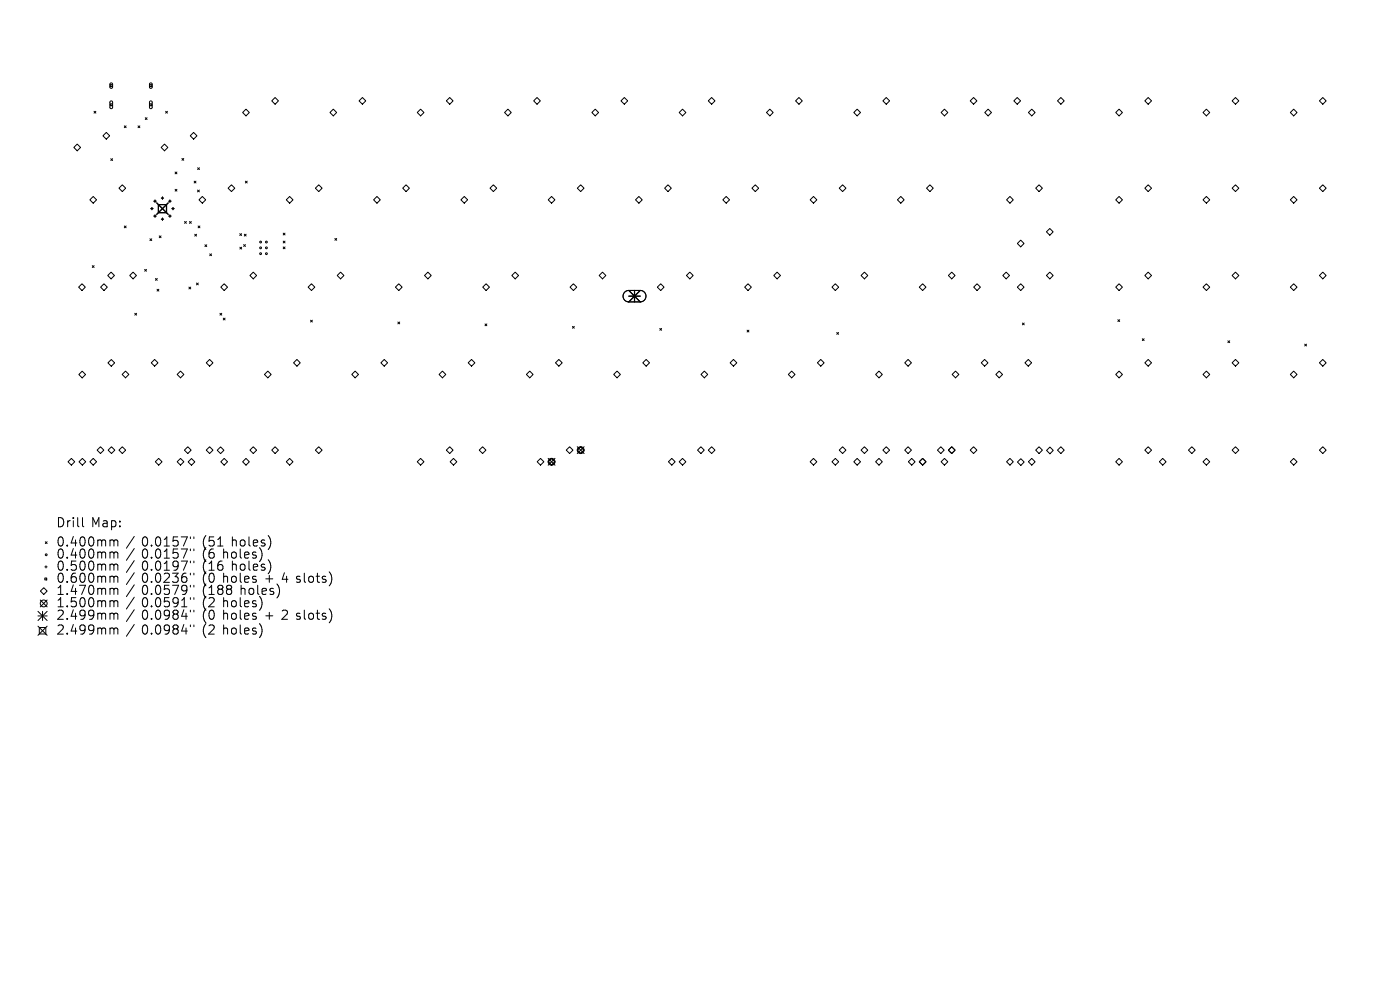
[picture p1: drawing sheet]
<svg xmlns="http://www.w3.org/2000/svg" width="297mm" height="210mm" viewBox="0 0 297 210" stroke-linecap="round" stroke-linejoin="round" font-family="sans-serif">
<defs><g id="words">
<g font-size="2.7">
<text x="11.9" y="112.2">Drill</text>
<text x="19.3" y="112.2">Map:</text>
<text x="11.9" y="116.3">0.400mm</text>
<text x="11.9" y="118.9">0.400mm</text>
<text x="30" y="116.3">0.0157&quot;</text>
<text x="30" y="118.9">0.0157&quot;</text>
<text x="43" y="116.3">(51</text>
<text x="43" y="118.9">(6</text>
<text x="47.4" y="118.9">holes)</text>
<text x="49.2" y="116.3">holes)</text>
<text x="11.9" y="121.5">0.500mm</text>
<text x="11.9" y="124">0.600mm</text>
<text x="30" y="121.5">0.0197&quot;</text>
<text x="30" y="124">0.0236&quot;</text>
<text x="43" y="121.5">(16</text>
<text x="43" y="124">(0</text>
<text x="47.4" y="124">holes</text>
<text x="49.2" y="121.5">holes)</text>
<text x="56.4" y="124">+</text>
<text x="60.1" y="124">4 slots)</text>
<text x="11.9" y="126.6">1.470mm</text>
<text x="11.9" y="129.2">1.500mm</text>
<text x="11.9" y="131.9">2.499mm</text>
<text x="30" y="126.6">0.0579&quot;</text>
<text x="30" y="129.2">0.0591&quot;</text>
<text x="30" y="131.9">0.0984&quot;</text>
<text x="43" y="126.6">(188</text>
<text x="43" y="129.2">(2</text>
<text x="43" y="131.9">(0</text>
<text x="47.4" y="129.2">holes)</text>
<text x="47.4" y="131.9">holes</text>
<text x="51.1" y="126.6">holes)</text>
<text x="56.4" y="131.9">+</text>
<text x="60.1" y="131.9">2 slots)</text>
<text x="11.9" y="135">2.499mm</text>
<text x="30" y="135">0.0984&quot;</text>
<text x="43" y="135">(2</text>
<text x="47.4" y="135">holes)</text>
</g>
</g></defs>
<g fill="none" stroke="#000" stroke-width=".21">
<path d="M23.4 18h.4v.4h-.4zM23.4 17.7l.3-.1 .2 .2v.7l-.2 .2-.4-.2zM31.8 18h.4v.4h-.4zM31.8 17.7l.3-.1 .2 .2v.7l-.2 .2-.4-.2zM16.4 30.6l.7 .7-.7 .7-.7-.7zM19.9 23.6l.4 .4M20.3 23.6l-.4 .4M21.8 28.8l.8-.7 .7 .7-.7 .7zM23.4 22h.4v.4h-.4zM23.4 21.5l.3-.1 .2 .2v1.2l-.3 .3-.3-.3zM23.5 33.7l.4 .4M23.9 33.7l-.4 .4"/>
<path d="M25.2 39.9l.7-.7 .8 .7-.8 .7zM26.4 26.7l.4 .4M26.8 26.7l-.4 .4M29.3 26.7l.4 .4M29.7 26.7l-.4 .4M30.8 25l.4 .4M31.2 25l-.4 .4M31.8 22h.4v.4h-.4zM31.8 21.5l.3-.1 .2 .2v1.2l-.3 .3-.3-.3zM34.2 31.3l.7-.7 .7 .7-.7 .7zM35.1 23.6l.4 .4M35.5 23.6l-.4 .4"/>
<path d="M37.1 36.5l.4 .4M37.5 36.5l-.4 .4M38.6 33.6l.4 .4M39 33.6l-.4 .4M40.4 28.8l.7-.7 .7 .7-.7 .7zM41.2 38.4l.4 .4M41.6 38.4l-.4 .4M41.9 35.6l.4 .4M42.3 35.6l-.4 .4M48.4 39.9l.7-.7 .7 .7-.7 .7zM51.5 23.9l.7-.7 .7 .7-.7 .7zM52.1 38.4l.3 .4"/>
<path d="M52.4 38.4l-.3 .4M58.4 20.7l.7 .7-.7 .7-.8-.7zM66.9 39.9l.7-.7 .7 .7-.7 .7zM70 23.9l.7-.7 .7 .7-.7 .7zM76.2 21.4l.7-.7 .7 .7-.7 .7zM85.4 39.9l.7-.7 .8 .7-.8 .7zM88.5 23.9l.7-.7 .7 .7-.7 .7zM95.4 20.7l.7 .7-.7 .7-.7-.7zM104 39.9l.7-.7 .7 .7-.7 .7zM107 23.9l.8-.7 .7 .7-.7 .7zM113.9 20.7l.7 .7-.7 .7-.7-.7zM122.5 39.9l.7-.7 .7 .7-.7 .7z"/>
<path d="M125.6 23.9l.7-.7 .7 .7-.7 .7zM132.4 20.7l.8 .7-.8 .7-.7-.7zM141 39.9l.7-.7 .7 .7-.7 .7zM144.1 23.9l.7-.7 .7 .7-.7 .7zM151 20.7l.7 .7-.7 .7-.7-.7zM160.2 39.2l.7 .7-.7 .7-.7-.7zM162.6 23.9l.7-.7 .7 .7-.7 .7zM169.5 20.7l.7 .7-.7 .7-.7-.7zM178 39.9l.8-.7 .7 .7-.7 .7zM181.1 23.9l.7-.7 .8 .7-.8 .7zM188 20.7l.7 .7-.7 .7-.7-.7zM196.6 39.9l.7-.7 .7 .7-.7 .7z"/>
<path d="M200.4 23.2l.7 .7-.7 .7-.8-.7zM206.5 20.7l.8 .7-.8 .7-.7-.7zM208.9 23.9l.7-.7 .7 .7-.7 .7zM215.1 21.4l.7-.7 .7 .7-.7 .7zM218.2 23.9l.7-.7 .7 .7-.7 .7zM219.7 39.9l.7-.7 .7 .7-.7 .7zM225.1 20.7l.7 .7-.7 .7-.8-.7zM236.7 23.9l.7-.7 .7 .7-.7 .7zM242.9 21.4l.7-.7 .7 .7-.7 .7zM242.9 39.9l.7-.7 .7 .7-.7 .7zM255.2 23.9l.7-.7 .7 .7-.7 .7zM262.1 20.7l.7 .7-.7 .7-.7-.7z"/>
<path d="M262.1 39.2l.7 .7-.7 .7-.7-.7zM273.7 23.9l.7-.7 .8 .7-.8 .7zM280.6 20.7l.7 .7-.7 .7-.7-.7zM280.6 39.2l.7 .7-.7 .7-.7-.7zM19.1 42.4l.7-.7 .7 .7-.7 .7zM19.6 56.4l.4 .3M20 56.4l-.4 .3M22.9 58.4l.7-.7 .7 .7-.7 .8zM26.4 47.9l.4 .4M26.8 47.9l-.4 .4M27.5 58.4l.7-.7 .7 .7-.7 .8zM30.7 57.1l.4 .4"/>
<path d="M31.1 57.1l-.4 .4M31.8 50.7l.4 .3M32 44.3h.5M32.2 50.7l-.4 .3M32.2 44v.5M32.6 42.7h.5M32.6 45.8h.5M32.9 42.4v.5M32.9 45.6v.5M33 59.1l.4 .4M33.4 59.1l-.4 .4M33.8 50l.4 .4"/>
<path d="M34.2 50l-.4 .4M34.2 42h.5M34.2 46.5h.5M34.5 41.8v.5M34.5 46.2v.5M35.8 42.7h.5M35.8 45.8h.5M36 42.4v.5M36 45.6v.5M36.5 44.3h.4M36.7 44v.5M37.1 40.2l.4 .3"/>
<path d="M37.5 40.2l-.4 .3M39.2 47l.3 .4M39.5 47l-.3 .4M40.2 47l.4 .4M40.6 47l-.4 .4M41.3 49.7l.4 .4M41.7 49.7l-.4 .4M41.9 40.3l.4 .4M42 47.9l.4 .4M42.2 42.4l.7-.7 .7 .7-.7 .7zM42.3 40.3l-.4 .4M42.4 47.9l-.4 .4"/>
<path d="M43.5 51.9l.4 .4M43.9 51.9l-.4 .4M44.5 53.9l.4 .3M44.9 53.9l-.4 .3M50.9 49.6l.4 .4M50.9 52.4l.4 .4M51.3 49.6l-.4 .4M51.3 52.4l-.4 .4M51.7 51.9l.4 .4M51.8 49.7l.4 .4M52.1 51.9l-.4 .4M52.2 49.7l-.4 .4"/>
<path d="M53 58.4l.7-.7 .7 .7-.7 .8zM60.1 49.5l.4 .3M60.1 51.1l.4 .4M60.1 52.4l.4 .4M60.5 49.5l-.4 .3M60.5 51.1l-.4 .4M60.5 52.4l-.4 .4M61.4 41.7l.8 .7-.8 .7-.7-.7zM71 50.6l.4 .4M71.4 50.6l-.4 .4M71.5 58.4l.8-.7 .7 .7-.7 .8zM80 41.7l.7 .7-.7 .7-.7-.7z"/>
<path d="M90.1 58.4l.7-.7 .7 .7-.7 .8zM98.5 41.7l.7 .7-.7 .7-.7-.7zM108.6 58.4l.7-.7 .7 .7-.7 .8zM116.3 42.4l.7-.7 .7 .7-.7 .7zM127.1 58.4l.7-.7 .7 .7-.7 .8zM134.8 42.4l.7-.7 .7 .7-.7 .7zM145.6 58.4l.7-.7 .8 .7-.8 .8zM154.1 41.7l.7 .7-.7 .7-.8-.7zM164.1 58.4l.8-.7 .7 .7-.7 .8zM172.6 41.7l.7 .7-.7 .7-.7-.7zM182.7 58.4l.7-.7 .7 .7-.7 .8zM190.4 42.4l.7-.7 .7 .7-.7 .7z"/>
<path d="M201.2 58.4l.7-.7 .7 .7-.7 .8zM212.7 58.4l.8-.7 .7 .7-.7 .8zM213.5 42.4l.8-.7 .7 .7-.7 .7zM216.5 50.9l.8 .8-.8 .7-.7-.7zM222 58.4l.7-.7 .7 .7-.7 .8zM222.7 48.5l.7 .7-.7 .7-.7-.7zM236.7 42.4l.7-.7 .7 .7-.7 .7zM242.9 58.4l.7-.7 .7 .7-.7 .8zM255.2 42.4l.7-.7 .7 .7-.7 .7zM262.1 57.7l.7 .7-.7 .8-.7-.8zM273.7 42.4l.7-.7 .8 .7-.8 .7zM280.6 57.7l.7 .7-.7 .8-.7-.8z"/>
<path d="M16.7 60.9l.7-.7 .7 .7-.7 .7zM16.7 79.4l.7-.7 .7 .7-.7 .8zM21.3 60.9l.8-.7 .7 .7-.7 .7zM22.9 77l.7-.7 .7 .7-.7 .7zM26.6 78.7l.7 .7-.7 .7-.7-.7zM28.6 66.5l.4 .3M29 66.5l-.4 .3M32.1 77l.7-.7 .7 .7-.7 .7zM33.3 61.4l.4 .4M33.7 61.4l-.4 .4M38.3 78.7l.7 .7-.7 .7-.7-.7zM40.1 60.9l.4 .4"/>
<path d="M40.5 60.9l-.4 .4M41.7 60l.4 .4M42.1 60l-.4 .4M44.5 76.3l.7 .7-.7 .7-.7-.7zM46.7 66.5l.3 .3M46.8 60.9l.8-.7 .7 .7-.7 .7zM47 66.5l-.3 .3M47.4 67.5l.4 .4M47.8 67.5l-.4 .4M56.8 78.7l.7 .7-.7 .7-.7-.7zM62.3 77l.7-.7 .7 .7-.7 .7zM65.4 60.9l.7-.7 .7 .7-.7 .7z"/>
<path d="M65.9 67.9l.4 .4M66.3 67.9l-.4 .4M75.3 78.7l.8 .7-.8 .7-.7-.7zM80.8 77l.7-.7 .7 .7-.7 .7zM84.4 68.3l.4 .4M84.6 60.2l.7 .7-.7 .7-.7-.7zM84.8 68.3l-.4 .4M93.9 78.7l.7 .7-.7 .7-.8-.7zM99.3 77l.7-.7 .7 .7-.7 .7zM102.4 60.9l.7-.7 .7 .7-.7 .7zM102.9 68.7l.4 .4M103.3 68.7l-.4 .4"/>
<path d="M111.7 79.4l.7-.7 .7 .7-.7 .7zM117.8 77l.8-.7 .7 .7-.7 .7zM120.9 60.9l.7-.7 .8 .7-.8 .7zM121.4 69.2l.4 .4M121.8 69.2l-.4 .4M130.9 78.7l.7 .7-.7 .7-.7-.7zM132.5 62l.8-.4h2.5a1.22 1.22 0 0 1 1.2 1.2 1.22 1.22 0 0 1-1.2 1.2h-2.4a1.22 1.22 0 0 1-1.1-.7 1.22 1.22 0 0 1 .2-1.3zM136.4 77l.7-.7 .7 .7-.7 .7zM139.5 60.9l.7-.7 .7 .7-.7 .7zM140 69.7l.4 .4M140.4 69.7l-.4 .4M149.4 78.7l.7 .7-.7 .7-.7-.7z"/>
<path d="M155.6 76.3l.7 .7-.7 .7-.7-.7zM158 60.9l.7-.7 .7 .7-.7 .7zM158.5 70l.4 .4M158.9 70l-.4 .4M167.9 78.7l.8 .7-.8 .7-.7-.7zM173.4 77l.7-.7 .7 .7-.7 .7zM177.2 60.2l.7 .7-.7 .7-.7-.7zM177.5 70.5l.4 .4M177.9 70.5l-.4 .4M186.5 78.7l.7 .7-.7 .7-.7-.7zM191.9 77l.7-.7 .8 .7-.8 .7zM195.7 60.2l.7 .7-.7 .7-.7-.7z"/>
<path d="M202.7 78.7l.7 .7-.7 .7-.7-.7zM207.3 60.2l.7 .7-.7 .7-.7-.7zM208.2 77l.7-.7 .7 .7-.7 .7zM212 78.7l.7 .7-.7 .7-.7-.7zM216.5 60.2l.8 .7-.8 .7-.7-.7zM216.9 68.5l.4 .4M217.3 68.5l-.4 .4M218.1 76.3l.8 .7-.8 .7-.7-.7zM236.7 60.9l.7-.7 .7 .7-.7 .7zM237.1 67.8l.4 .4M237.4 78.7l.7 .7-.7 .7-.7-.7zM237.5 67.8l-.4 .4"/>
<path d="M242.3 71.9l.4 .4M242.7 71.9l-.4 .4M242.9 77l.7-.7 .7 .7-.7 .7zM255.2 60.9l.7-.7 .7 .7-.7 .7zM255.2 79.4l.7-.7 .7 .7-.7 .7zM260.5 72.3l.4 .4M260.9 72.3l-.4 .4M262.1 76.3l.7 .7-.7 .7-.7-.7zM273.7 60.9l.7-.7 .8 .7-.8 .7zM273.7 79.4l.7-.7 .8 .7-.8 .7zM276.8 73l.4 .4M277.2 73l-.4 .4"/>
<path d="M280.6 76.3l.7 .7-.7 .7-.7-.7zM15.1 97.2l.8 .8-.8 .7-.7-.7zM17.5 97.2l.7 .8-.7 .7-.7-.7zM19.8 97.2l.7 .8-.7 .7-.7-.7zM21.3 94.8l.7 .7-.7 .7-.7-.7zM23.6 94.8l.8 .7-.8 .7-.7-.7zM25.9 94.8l.8 .7-.8 .7-.7-.7zM33.7 97.2l.7 .8-.7 .7-.8-.7zM38.3 97.2l.7 .8-.7 .7-.7-.7zM39.8 94.8l.8 .7-.8 .7-.7-.7zM40.6 97.3l.7 .7-.7 .7-.7-.7zM44.5 94.8l.7 .7-.7 .7-.7-.7z"/>
<path d="M46.8 94.8l.7 .7-.7 .7-.7-.7zM46.8 98l.8-.8 .7 .8-.7 .7zM52.2 97.2l.7 .8-.7 .7-.7-.7zM53.7 94.8l.7 .7-.7 .7-.7-.7zM58.4 94.8l.7 .7-.7 .7-.8-.7zM61.4 97.2l.8 .8-.8 .7-.7-.7zM67.6 94.8l.7 .7-.7 .7-.7-.7zM88.5 98l.7-.8 .7 .8-.7 .7zM95.4 94.8l.7 .7-.7 .7-.7-.7zM96.2 97.2l.7 .8-.7 .7-.7-.7zM102.4 94.8l.7 .7-.7 .7-.7-.7zM114.7 97.2l.7 .8-.7 .7-.7-.7z"/>
<path d="M116.3 97.2l1.4 1.5M116.3 98l.7-.8 .7 .8-.7 .7zM117.7 97.2l-1.4 1.5M120.8 94.8l.8 .7-.8 .7-.7-.7zM122.5 94.8l1.4 1.4M122.5 95.5l.7-.7 .7 .7-.7 .7zM123.9 94.8l-1.4 1.4M141.8 98l.7-.8 .7 .8-.7 .7zM144.1 98l.7-.8 .7 .8-.7 .7zM148.7 94.8l.7 .7-.7 .7-.7-.7zM151 94.8l.7 .7-.7 .7-.7-.7zM172.6 97.2l.7 .8-.7 .7-.7-.7z"/>
<path d="M177.2 97.2l.7 .8-.7 .7-.7-.7zM178.8 94.8l.7 .7-.7 .7-.8-.7zM181.1 98l.7-.8 .8 .8-.8 .7zM183.4 94.8l.7 .7-.7 .7-.7-.7zM185.8 98l.7-.8 .7 .8-.7 .7zM188 94.8l.7 .7-.7 .7-.7-.7zM192.6 94.8l.8 .7-.8 .7-.7-.7zM192.7 98l.7-.8 .7 .8-.7 .7zM195.7 97.2l.7 .8-.7 .7-.7-.7zM198.9 95.5l.7-.7 .7 .7-.7 .7zM200.4 97.2l.7 .8-.7 .7-.8-.7zM201.9 94.8l.7 .7-.7 .7-.7-.7z"/>
<path d="M206.5 94.8l.8 .7-.8 .7-.7-.7zM213.5 98l.8-.8 .7 .8-.7 .7zM216.6 97.3l.7 .7-.7 .7-.8-.7zM218.9 97.2l.7 .8-.7 .7-.7-.7zM219.7 95.5l.7-.7 .7 .7-.7 .7zM222.7 94.8l.7 .7-.7 .8-.7-.8zM225.1 94.8l.7 .7-.7 .7-.8-.7zM236.7 98l.7-.8 .7 .8-.7 .7zM243.6 94.8l.7 .7-.7 .7-.7-.7zM246.7 97.2l.7 .8-.7 .7-.7-.7zM252.8 94.8l.8 .7-.8 .7-.7-.7zM255.2 98l.7-.8 .7 .8-.7 .7z"/>
<path d="M262.1 94.8l.7 .7-.7 .7-.7-.7zM273.7 98l.7-.8 .8 .8-.8 .7zM280.6 94.8l.7 .7-.7 .7-.7-.7zM9.6 114.9l.4 .4M10 114.9l-.4 .4M17.5 109.8v1.7l.3 .2M23.9 114.5l.3 .3M23.9 117.1l.3 .3M23.9 119.7l.3 .2M24.2 114.8v1M24.2 117.4v1M24.2 119.9v1.1"/>
<path d="M24.2 114.8l.2-.3 .5 .1 .1 1.2M24.2 117.4l.2-.3 .5 .1 .1 1.2M24.2 119.9l.2-.2 .5 .1 .1 1.2M28.5 113.8l-1.7 2.5M28.5 116.4l-1.7 2.5M28.5 118.9l-1.7 2.5M40.4 113.9v.4M40.4 116.5v.3M40.4 119v.4M41.1 113.9v.4M41.1 116.5v.3M41.1 119v.4"/>
<path d="M46.2 115.8h1.1M55.6 117.5l-.1 .8M57.4 114.4v1.3M57.4 119.6v1.3M8.1 129.7l1.9 1.9M8.1 130.7h1.9M8.1 132.8l1.9 2M8.3 133.1h1.4v1.4h-1.4zM8.5 127.3l1.5 1.4M9 129.7v1.9M9.3 124.7l.7 .7-.7 .7-.7-.7zM9.5 122.6h.4v.4h-.4z"/>
<path d="M9.5 120.3h.5M9.8 120v.5M10 127.3l-1.5 1.4M10 129.7l-1.9 1.9M10 132.8l-1.9 2M23.9 122.2l.3 .3M23.9 124.8l.3 .3M23.9 127.4l.3 .3M23.9 130.1l.3 .3M23.9 133.2l.3 .3M24.2 122.5v1M24.2 125.1v1"/>
<path d="M24.2 127.7v1M24.2 130.4v1M24.2 133.5v1M24.2 122.5l.2-.3 .5 .1 .1 1.2M24.2 125.1l.2-.3 .5 .1 .1 1.2M24.2 127.7l.2-.3 .5 .1 .1 1.2M24.2 130.4l.2-.3 .5 .1 .1 1.2M24.2 133.5l.2-.3 .5 .1 .1 1.2M28.5 121.5l-1.7 2.5M28.5 124.1l-1.7 2.5M28.5 126.7l-1.7 2.5M28.5 129.3l-1.7 2.5"/>
<path d="M28.5 132.5l-1.7 2.5M40.4 121.6v.4M40.4 124.2v.3M40.4 126.8v.3M40.4 129.4v.4M40.4 132.6v.3M41.1 121.6v.4M41.1 124.2v.3M41.1 126.8v.3M41.1 129.4v.4M41.1 132.6v.3M55.5 133.1v1.3"/>
<path d="M55.6 127.8l-.1 .8M59.3 125.2l-.1 .8"/>
<circle cx="55.3" cy="51.3" r=".19"/>
<circle cx="55.3" cy="52.6" r=".19"/>
<circle cx="55.3" cy="53.8" r=".19"/>
<circle cx="56.5" cy="51.3" r=".19"/>
<circle cx="56.5" cy="52.6" r=".19"/>
<circle cx="56.5" cy="53.8" r=".19"/>
<circle cx="117" cy="98" r=".73"/>
<circle cx="123.2" cy="95.5" r=".73"/>
<circle cx="9.8" cy="117.7" r=".19"/>
<circle cx="9.3" cy="128" r=".73"/>
</g>
<path d="M33.2 43l2.5 2.5M33.6 43.4h1.7v1.7h-1.7zM35.7 43l-2.5 2.5M133.4 61.6l2.4 2.4M133.4 62.8h2.4M134.6 61.6v2.4M135.8 61.6l-2.4 2.4" fill="none" stroke="#000" stroke-width=".24"/>
<use href="#words"/>
</svg>
